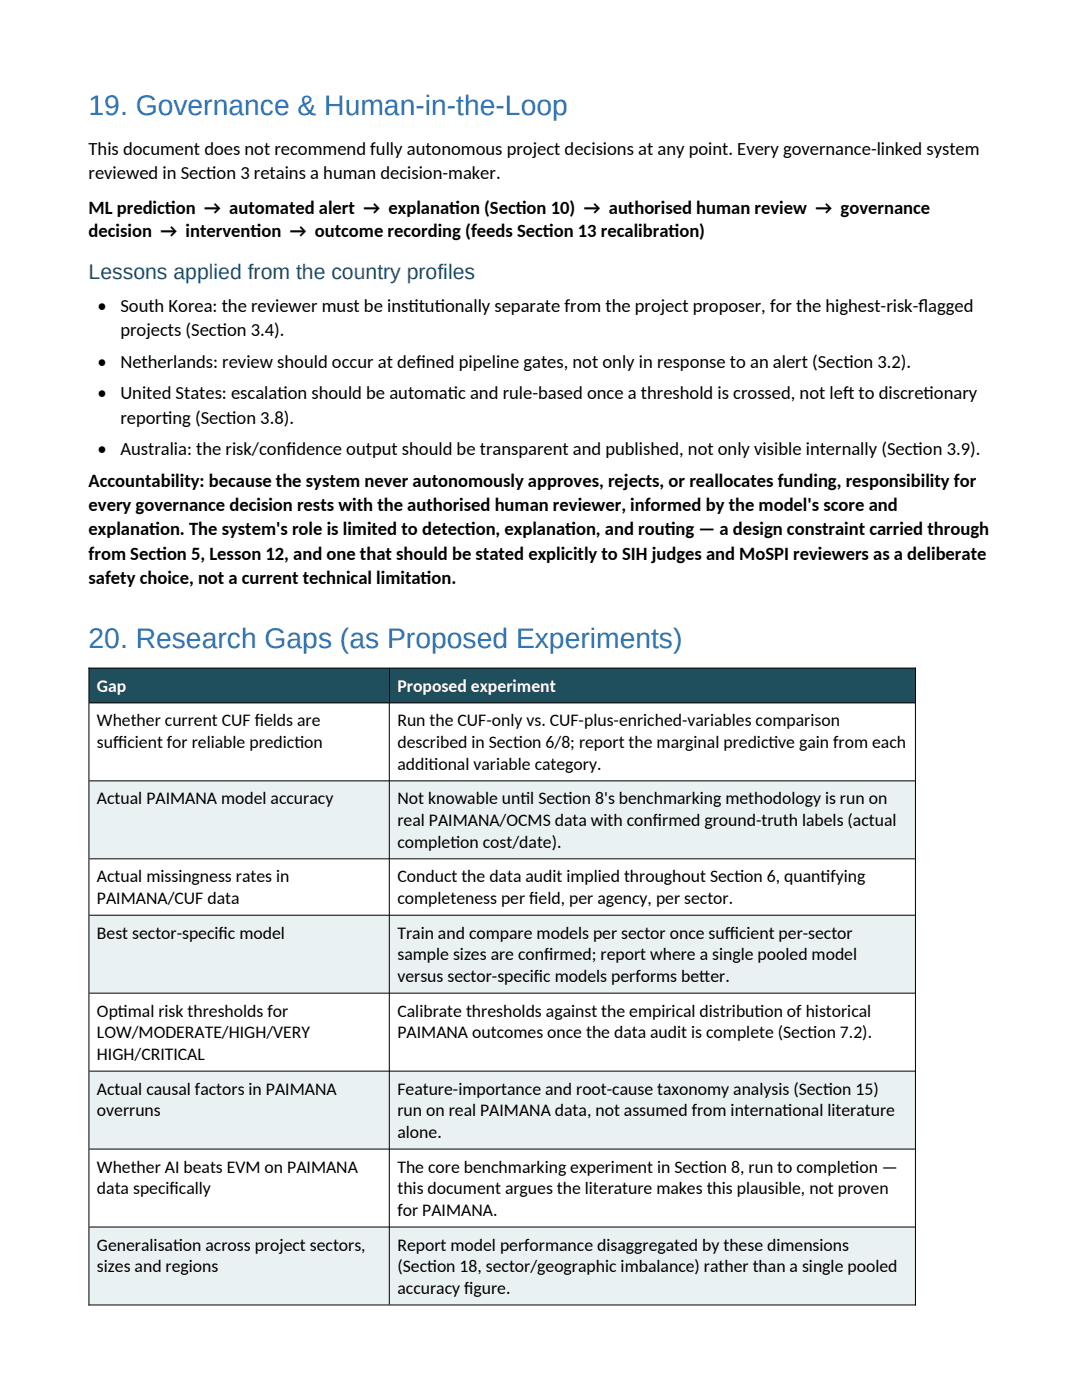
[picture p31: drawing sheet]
<svg xmlns="http://www.w3.org/2000/svg" width="216mm" height="279mm" viewBox="0 0 216 279" stroke-linecap="round" stroke-linejoin="round" font-family="sans-serif">
<defs><g id="words">
<g font-size="5.6" fill="#2e74b5">
<text x="17.7" y="22.9">19. Governance &amp; Human-in-the-Loop</text>
<text x="17.7" y="129.2">20. Research Gaps (as Proposed Experiments)</text>
</g>
<text font-size="4.2" fill="#1f4d78" x="17.7" y="55.7">Lessons applied from the country profiles</text>
<g font-size="3.7">
<text x="17.7" y="30.9">This document does not recommend fully autonomous project decisions at any point. Every governance-linked system</text>
<text x="17.7" y="35.7">reviewed in Sect</text>
<text x="41.2" y="35.7">ion 3 retains a human decision-maker.</text>
<text x="17.7" y="42.7">ML predict</text>
<text x="17.7" y="47.2">decision → intervent</text>
<text x="32.9" y="42.7">ion → automated alert → explanat</text>
<text x="50" y="47.2">ion → outcome recording (feeds Sect</text>
<text x="89.6" y="42.7">ion (Sect</text>
<text x="102.9" y="42.7">ion 10) → authorised human review → governance</text>
<text x="108.3" y="47.2">ion 13 recalibrat</text>
<text x="133.4" y="47.2">ion)</text>
<text x="19.4" y="62.2">•</text>
<text x="24" y="62.2">South Korea: the reviewer must be inst</text>
<text x="81.5" y="62.2">itut</text>
<text x="86.7" y="62.2">ionally separate from the project proposer, for the highest-risk-f</text>
<text x="183.3" y="62.2">lagged</text>
<text x="24" y="67.1">projects (Sect</text>
<text x="43.2" y="67.1">ion 3.4).</text>
<text x="19.4" y="73.4">•</text>
<text x="24" y="73.4">Netherlands: review should occur at def</text>
<text x="83" y="73.4">ined pipeline gates, not only in response to an alert (Sect</text>
<text x="168.3" y="73.4">ion 3.2).</text>
<text x="19.4" y="79.7">•</text>
<text x="24" y="79.7">United States: escalat</text>
<text x="55.4" y="79.7">ion should be automat</text>
<text x="89.3" y="79.7">ic and rule-based once a threshold is crossed, not lef</text>
<text x="168.2" y="79.7">t to discret</text>
<text x="184.3" y="79.7">ionary</text>
<text x="24" y="84.5">report</text>
<text x="32.3" y="84.5">ing (Sect</text>
<text x="45.2" y="84.5">ion 3.8).</text>
<text x="19.4" y="90.8">•</text>
<text x="24" y="90.8">Australia: the risk/conf</text>
<text x="57.2" y="90.8">idence output should be transparent and published, not only visible internally (Sect</text>
<text x="182.1" y="90.8">ion 3.9).</text>
<text x="17.7" y="97.1">Accountability: because the system never autonomously approves, rejects, or reallocates funding, responsibility for</text>
<text x="17.7" y="102">every governance decision rests with the authorised human reviewer, informed by the model's score and</text>
<text x="17.7" y="106.8">explanat</text>
<text x="29.8" y="106.8">ion. The system's role is limited to detect</text>
<text x="92.8" y="106.8">ion, explanat</text>
<text x="112.8" y="106.8">ion, and rout</text>
<text x="132.6" y="106.8">ing — a design constraint carried through</text>
<text x="17.7" y="111.7">from Sect</text>
<text x="31.2" y="111.7">ion 5, Lesson 12, and one that should be stated explicitly to SIH judges and MoSPI reviewers as a deliberate</text>
<text x="17.7" y="116.6">safety choice, not a current technical limitat</text>
<text x="83.9" y="116.6">ion.</text>
</g>
<g font-size="3.5" fill="#fff">
<text x="19.3" y="138">Gap</text>
<text x="79.3" y="138">Proposed experiment</text>
</g>
<g font-size="3.5">
<text x="19.3" y="145">Whether current CUF f</text>
<text x="19.3" y="149.3">suf</text>
<text x="22.6" y="149.3">f</text>
<text x="22.6" y="149.3">icient for reliable predict</text>
<text x="50.8" y="145">ields are</text>
<text x="58.7" y="149.3">ion</text>
<text x="79.3" y="145">Run the CUF-only vs. CUF-plus-enriched-variables comparison</text>
<text x="79.3" y="149.3">described in Sect</text>
<text x="102.4" y="149.3">ion 6/8; report the marginal predict</text>
<text x="153.3" y="149.3">ive gain from each</text>
<text x="79.3" y="153.6">addit</text>
<text x="85.5" y="153.6">ional variable category.</text>
<text x="19.3" y="160.5">Actual PAIMANA model accuracy</text>
<text x="79.3" y="160.5">Not knowable unt</text>
<text x="103.9" y="160.5">il Sect</text>
<text x="112.3" y="160.5">ion 8's benchmarking methodology is run on</text>
<text x="79.3" y="164.8">real PAIMANA/OCMS data with conf</text>
<text x="130.3" y="164.8">irmed ground-truth labels (actual</text>
<text x="79.3" y="169.1">complet</text>
<text x="89.9" y="169.1">ion cost/date).</text>
<text x="19.3" y="176.1">Actual missingness rates in</text>
<text x="79.3" y="176.1">Conduct the data audit implied throughout Sect</text>
<text x="146.6" y="176.1">ion 6, quant</text>
<text x="163.7" y="176.1">ifying</text>
<text x="19.3" y="180.4">PAIMANA/CUF data</text>
<text x="79.3" y="180.4">completeness per f</text>
<text x="105.6" y="180.4">ield, per agency, per sector.</text>
<text x="19.3" y="187.3">Best sector-specif</text>
<text x="43.6" y="187.3">ic model</text>
<text x="79.3" y="187.3">Train and compare models per sector once suf</text>
<text x="79.3" y="191.6">sample sizes are conf</text>
<text x="108.6" y="191.6">irmed; report where a single pooled model</text>
<text x="144.6" y="187.3">f</text>
<text x="144.6" y="187.3">icient per-sector</text>
<text x="79.3" y="196">versus sector-specif</text>
<text x="106.5" y="196">ic models performs bet</text>
<text x="139.5" y="196">ter.</text>
<text x="19.3" y="202.9">Opt</text>
<text x="23.5" y="202.9">imal risk thresholds for</text>
<text x="79.3" y="202.9">Calibrate thresholds against the empirical distribut</text>
<text x="150.6" y="202.9">ion of historical</text>
<text x="19.3" y="207.2">LOW/MODERATE/HIGH/VERY</text>
<text x="79.3" y="207.2">PAIMANA outcomes once the data audit is complete (Sect</text>
<text x="161.1" y="207.2">ion 7.2).</text>
<text x="19.3" y="211.5">HIGH/CRITICAL</text>
<text x="19.3" y="218.5">Actual causal factors in PAIMANA</text>
<text x="79.3" y="218.5">Feature-importance and root-cause taxonomy analysis (Sect</text>
<text x="164.2" y="218.5">ion 15)</text>
<text x="19.3" y="222.8">overruns</text>
<text x="79.3" y="222.8">run on real PAIMANA data, not assumed from internat</text>
<text x="79.3" y="227.1">alone.</text>
<text x="156.2" y="222.8">ional literature</text>
<text x="19.3" y="234">Whether AI beats EVM on PAIMANA</text>
<text x="19.3" y="238.3">data specif</text>
<text x="33.8" y="238.3">ically</text>
<text x="79.3" y="234">The core benchmarking experiment in Sect</text>
<text x="79.3" y="238.3">this document argues the literature makes this plausible, not proven</text>
<text x="139.4" y="234">ion 8, run to complet</text>
<text x="169.5" y="234">ion —</text>
<text x="79.3" y="242.6">for PAIMANA.</text>
<text x="19.3" y="249.6">Generalisat</text>
<text x="34.5" y="249.6">ion across project sectors,</text>
<text x="79.3" y="249.6">Report model performance disaggregated by these dimensions</text>
<text x="19.3" y="253.9">sizes and regions</text>
<text x="79.3" y="253.9">(Sect</text>
<text x="85.2" y="253.9">ion 18, sector/geographic imbalance) rather than a single pooled</text>
<text x="79.3" y="258.2">accuracy f</text>
<text x="92.6" y="258.2">igure.</text>
</g>
</g></defs>
<g fill="#1f4e5c">
<path d="M17.7 133.2h60v7h-60z" fill-rule="evenodd"/>
<path d="M77.7 133.2h105v7h-105z" fill-rule="evenodd"/>
</g>
<g fill="#eaf1f2">
<path d="M17.7 155.8h60v15.5h-60z" fill-rule="evenodd"/>
<path d="M77.7 155.8h105v15.5h-105z" fill-rule="evenodd"/>
<path d="M17.7 182.6h60v15.5h-60z" fill-rule="evenodd"/>
<path d="M77.7 182.6h105v15.5h-105z" fill-rule="evenodd"/>
<path d="M17.7 213.7h60v15.5h-60z" fill-rule="evenodd"/>
<path d="M77.7 213.7h105v15.5h-105z" fill-rule="evenodd"/>
<path d="M17.7 244.8h60v15.5h-60z" fill-rule="evenodd"/>
<path d="M77.7 244.8h105v15.5h-105z" fill-rule="evenodd"/>
</g>
<g fill="#1f4e5c">
<path d="M17.7 133.2h60v7h-60z" fill-rule="evenodd"/>
<path d="M77.7 133.2h105v7h-105z" fill-rule="evenodd"/>
</g>
<g fill="#eaf1f2">
<path d="M17.7 155.8h60v15.5h-60z" fill-rule="evenodd"/>
<path d="M77.7 155.8h105v15.5h-105z" fill-rule="evenodd"/>
<path d="M17.7 182.6h60v15.5h-60z" fill-rule="evenodd"/>
<path d="M77.7 182.6h105v15.5h-105z" fill-rule="evenodd"/>
<path d="M17.7 213.7h60v15.5h-60z" fill-rule="evenodd"/>
<path d="M77.7 213.7h105v15.5h-105z" fill-rule="evenodd"/>
<path d="M17.7 244.8h60v15.5h-60z" fill-rule="evenodd"/>
<path d="M77.7 244.8h105v15.5h-105z" fill-rule="evenodd"/>
</g>
<g fill="none" stroke="#000" stroke-width=".2">
<path d="M17.7 133.3h165.1M17.7 133.2v127.3M77.7 133.4v126.9M182.7 133.2v127.3M17.8 140.3h164.8M17.8 155.8h164.8M17.8 171.4h164.8M17.8 182.7h164.8M17.8 198.2h164.8M17.8 213.8h164.8M17.8 229.3h164.8M17.8 244.9h164.8"/>
<path d="M17.7 260.4h165.1"/>
</g>
<use href="#words"/>
</svg>
